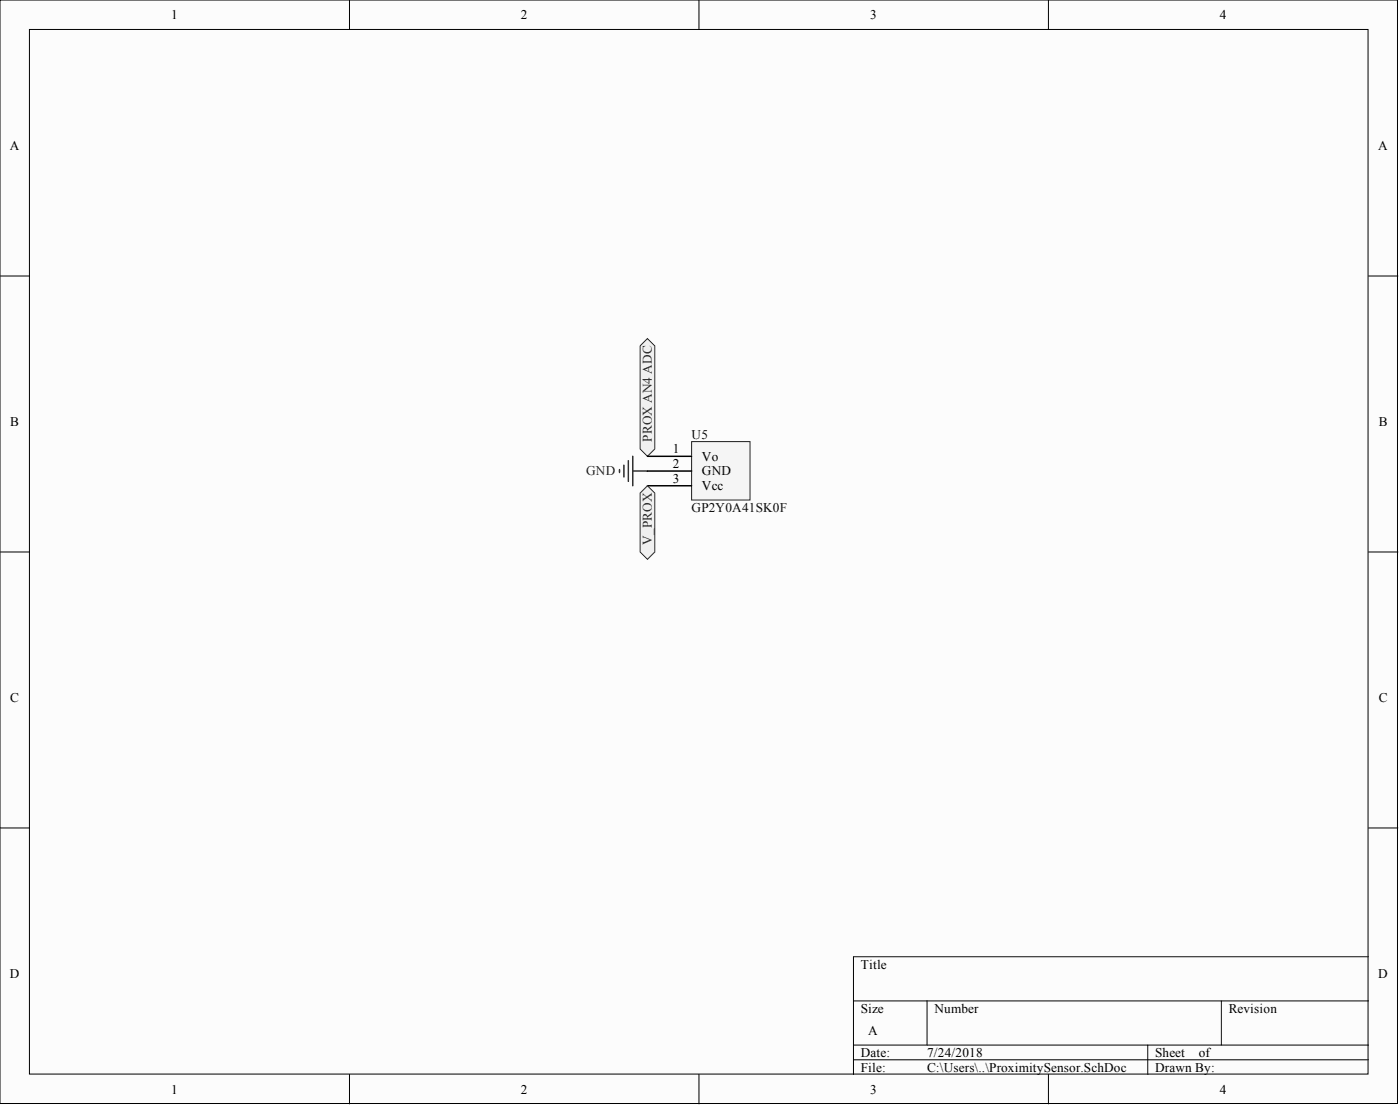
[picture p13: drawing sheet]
<svg xmlns="http://www.w3.org/2000/svg" width="241mm" height="190mm" viewBox="0 0 241 190" stroke-linecap="round" stroke-linejoin="round" font-family="sans-serif">
<defs><g id="words">
<g font-size="2.3">
<text x="29.5" y="3.3">1</text>
<text x="89.8" y="3.3">2</text>
<text x="150" y="3.3">3</text>
<text x="210.3" y="3.3">4</text>
<text x="1.7" y="25.8">A</text>
<text x="237.6" y="25.8">A</text>
<text x="1.8" y="73.4">B</text>
<text x="237.6" y="73.4">B</text>
<text x="116" y="78.1">1</text>
<text x="116" y="80.6">2</text>
<text x="116" y="83.2">3</text>
<text x="121" y="79.4">Vo</text>
<text x="121" y="81.9">GND</text>
<text x="121" y="84.4">Vcc</text>
<text x="1.8" y="120.9">C</text>
<text x="237.6" y="120.9">C</text>
<text x="148.4" y="166.8">Title</text>
<text x="1.7" y="168.4">D</text>
<text x="237.6" y="168.4">D</text>
<text x="148.4" y="174.4">Size</text>
<text x="149.6" y="178.2">A</text>
<text x="161.1" y="174.4">Number</text>
<text x="211.8" y="174.4">Revision</text>
<text x="148.4" y="182">Date:</text>
<text x="148.4" y="184.6">File:</text>
<text x="159.8" y="182">7/24/2018</text>
<text x="159.8" y="184.6">C:\Users\..\ProximitySensor.SchDoc</text>
<text x="199.1" y="182">Sheet</text>
<text x="199.1" y="184.6">Drawn By:</text>
<text x="206.6" y="182">of</text>
<text x="29.5" y="188.4">1</text>
<text x="89.8" y="188.4">2</text>
<text x="150" y="188.4">3</text>
<text x="210.3" y="188.4">4</text>
</g>
<g font-size="2.3" fill="#262626">
<text x="112.4" y="76.1" transform="rotate(-90 112.4 76.1)">PROX AN4 ADC</text>
<text x="101" y="81.9">GND</text>
<text x="112.4" y="93.8" transform="rotate(-90 112.4 93.8)">V_PROX</text>
</g>
<g font-size="2.3" fill="#0e0e0e">
<text x="119.2" y="75.6">U5</text>
<text x="119.2" y="88.2">GP2Y0A41SK0F</text>
</g>
</g></defs>
<g fill="#fcfcfc" stroke="#000" stroke-width=".17">
<path d="M0 0h240.9v190.1h-240.9z"/>
<path d="M5.1 5.1h230.7v179.9h-230.7z"/>
</g>
<g fill="none" stroke="#000" stroke-width=".17">
<path d="M60.2 0v5.1M120.5 0v5.1M180.7 0v5.1M0 47.5h5.1M235.9 47.5h5M0 95.1h5.1M235.9 95.1h5M0 142.6h5.1M235.9 142.6h5M147.1 172.4h88.8M159.8 172.4v7.6M210.5 172.4v7.6"/>
<path d="M235.9 164.8h-88.8v20.3M60.2 185.1v5M120.5 185.1v5M147.1 180h88.8M147.1 182.5h88.8M180.7 185.1v5M197.8 180v5.1"/>
</g>
<path d="M108.3 79.4v3.5M109.1 78.6v5.1M106.8 80.9v.5M107.5 80.1v2M109.1 81.1h2.5" fill="none" stroke="#262626" stroke-width=".25"/>
<path d="M110.3 59.6l1.3-1.3 1.3 1.3v17.7l-1.3 1.3-1.3-1.3z" fill-rule="evenodd" fill="#f0f0f0" stroke="#262626" stroke-width=".17"/>
<path d="M119.2 76.1h10.1v10h-10.1z" fill="#f5f5f5" stroke="#262626" stroke-width=".17"/>
<path d="M111.6 78.6h7.6M111.6 81.1h7.6M111.6 83.7h7.6" fill="none" stroke="#000" stroke-width=".25"/>
<path d="M110.3 84.9l1.3-1.2 1.3 1.2v10.2l-1.3 1.2-1.3-1.2z" fill-rule="evenodd" fill="#f0f0f0" stroke="#262626" stroke-width=".17"/>
<use href="#words"/>
</svg>
